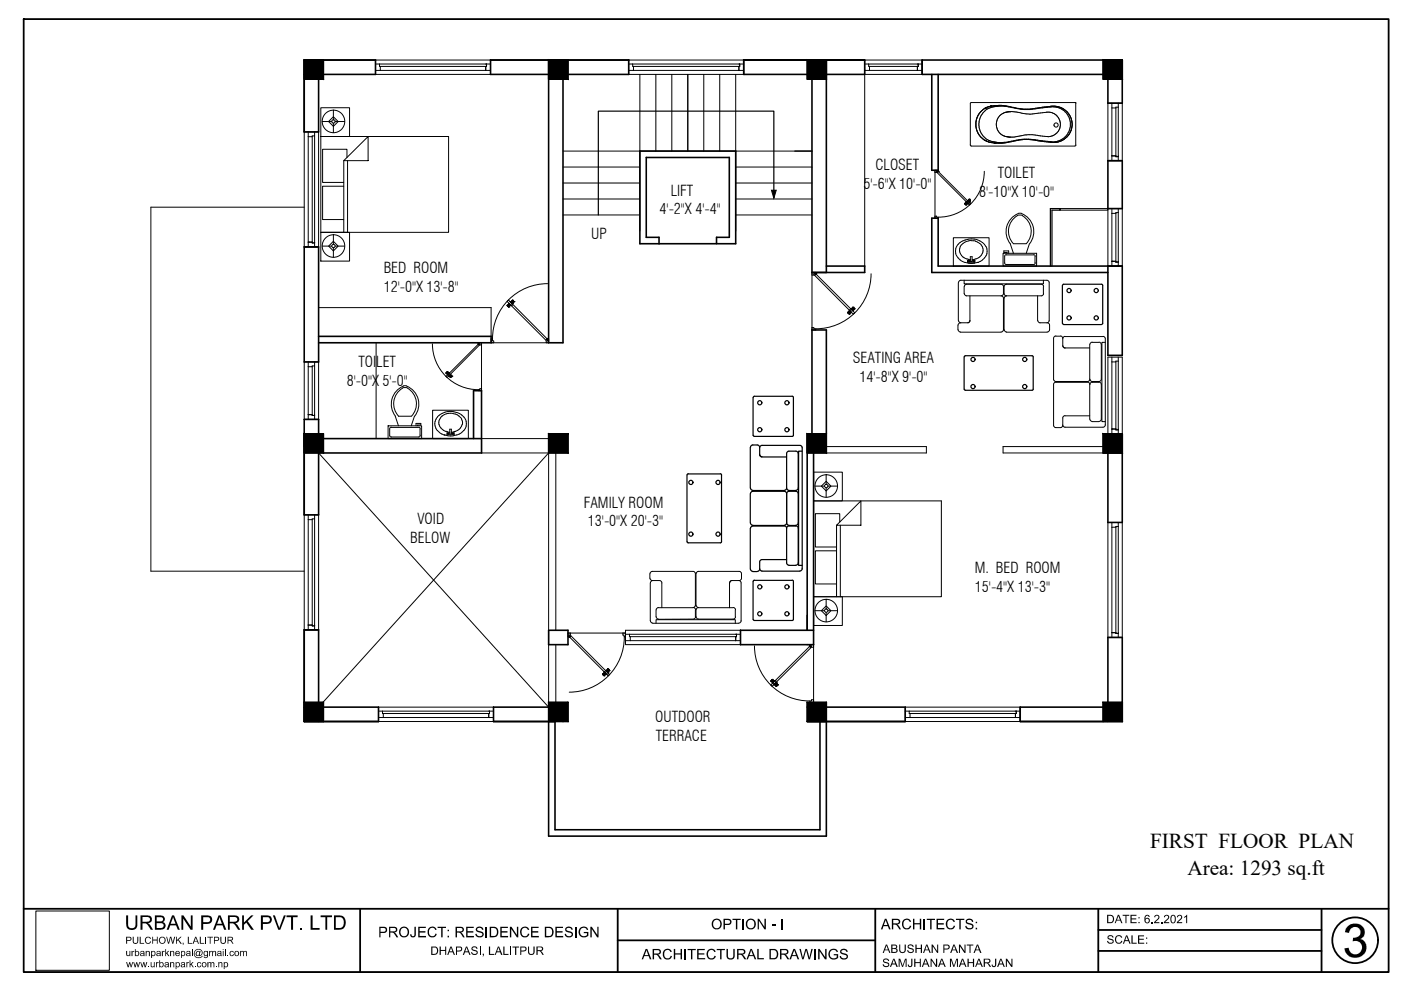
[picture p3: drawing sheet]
<svg xmlns="http://www.w3.org/2000/svg" width="297mm" height="210mm" viewBox="0 0 297 210" stroke-linecap="round" stroke-linejoin="round" font-family="sans-serif">
<defs><g id="words">
<g font-size="4.5">
<text x="243.8" y="179.7">FIRST FLOOR PLAN</text>
<text x="251.7" y="185.6">Area: 1293 sq.ft</text>
</g>
<g font-size="3.2">
<text x="142.2" y="41.5">LIFT</text>
<text x="183.1" y="40">5'-6&quot;X 10'-0&quot;</text>
<text x="185.6" y="36">CLOSET</text>
<text x="207.6" y="41.7">8'-10&quot;X 10'-0&quot;</text>
<text x="211.6" y="37.7">TOILET</text>
<text x="139.9" y="45.5">4'-2&quot;X 4'-4&quot;</text>
<text x="125.3" y="50.7">UP</text>
<text x="81.4" y="57.9">BED ROOM</text>
<text x="81.4" y="61.8">12'-0&quot;X 13'-8&quot;</text>
<text x="76" y="77.8">TOILET</text>
<text x="180.8" y="77">SEATING AREA</text>
<text x="73.5" y="81.8">8'-0&quot;X 5'-0&quot;</text>
<text x="182.2" y="81">14'-8&quot;X 9'-0&quot;</text>
<text x="123.8" y="107.6">FAMILY ROOM</text>
<text x="88.5" y="111.1">VOID</text>
<text x="124.7" y="111.6">13'-0&quot;X 20'-3&quot;</text>
<text x="87" y="115.1">BELOW</text>
<text x="206.7" y="121.5">M. BED ROOM</text>
<text x="206.7" y="125.4">15'-4&quot;X 13'-3&quot;</text>
<text x="138.9" y="153.1">OUTDOOR</text>
<text x="139.1" y="157.1">TERRACE</text>
</g>
</g></defs>
<!-- layer: DOOR WINDOW -->
<g fill="none" stroke="#000" stroke-width=".21">
<path d="M79.6 13.6h24.4M79.6 14.9h24.4M79.6 12.7h24.4v3.1h-24.4zM80.5 13.6v.5h22.7v-.5M80.6 14.1v.8M103 14.1v.8M133.3 13.6h24.4M133.3 14.9h24.4M133.3 12.7h24.4v3.1h-24.4zM134.1 13.6v.5h22.7v-.5M134.3 14.1v.8M156.7 14.9h.1"/>
<path d="M156.7 14.1v.8M183.3 12.7h12.2v3.1h-12.2zM183.3 13.6h12.2M183.3 14.9h12.2M184.2 13.6v.5h10.5v-.5M184.3 14.1v.8M194.5 14.1v.8M64.5 28h3v24.4h-3zM65.3 28v24.4M65.3 29h.9M66.7 28.8h-.5v22.7h.5M66.7 28v24.4"/>
<path d="M234.9 21.9h3v12.2h-3zM235.7 21.9v12.2M235.7 33h.9M235.7 22.9h.9M237.1 22.7h-.5v10.5h.5M237.1 21.9v12.2M65.3 51.3h.1M65.3 51.3h.9M234.9 44.2h3v12.2h-3zM235.7 55.4h.1M235.7 44.2v12.2M235.7 55.4h.9"/>
<path d="M235.7 45.2h.9M237.1 45.1h-.5v10.5h.5M237.1 44.2v12.2M64.5 76.7h3v12.2h-3zM65.3 76.7v12.2M65.3 77.8h.9M66.7 77.6h-.5v10.5h.5M66.7 76.7v12.2M234.9 75.7h3v16.3h-3zM235.7 75.7v16.3M235.7 76.7h.9M237.1 76.6h-.5v14.5h.5"/>
<path d="M237.1 75.7v16.3M65.3 87.9h.1M65.3 87.9h.9M235.7 91h.1M235.7 91h.9M64.5 109.2h3v24.3h-3zM65.3 109.2v24.3M65.3 110.2h.9M66.7 110h-.5v22.7h.5M66.7 109.2v24.3M234.9 110.8h3v24.4h-3zM235.7 110.8v24.4"/>
<path d="M235.7 111.8h.9M237.1 111.6h-.5v22.7h.5M237.1 110.8v24.4M65.3 132.5h.9M132.6 133.6h24.4v3.1h-24.4zM132.6 134.5h24.4M132.6 135.8h24.4M133.5 134.5v.5h22.7v-.5M133.6 135v.8M156 135v.8M235.7 134.1h.9M80.2 149.9h24.4v3.1h-24.4z"/>
<path d="M80.2 150.8h24.4M80.2 152.1h24.4M81.1 150.8v.5h22.7v-.5M81.3 151.3v.8M103.6 152.1h.1M103.6 151.3v.8M191.9 150.8h24.4M191.9 152.1h24.4M191.9 149.9h24.4v3.1h-24.4zM192.8 150.8v.5h22.7v-.5M192.9 151.3v.8M215.3 151.3v.8"/>
</g>
<!-- layer: WALL -->
<g fill="none" stroke="#000" stroke-width=".34">
<path d="M67.5 12.7v15.3h-3M79.6 12.7h-15.1v15.3M79.6 12.7v3.1h-15.1M104 12.7h29.3v3.1h-29.3zM116.3 12.7v60h3.1v-60M157.7 12.7v3.1h25.6v-3.1h-25.6h25.6M172.2 12.7v45.1h11.1v-1.4h-8.1M175.2 12.7v45.1M195.5 12.7h42.4v9.2h-3v-6.1h-39.4zM197.6 15.8v20.3h1.3v-20.3M137 33.4h17.6v16.9h-2.7v1.4h-12.2v-1.4h-2.7zM234.9 34.1h3v10.1h-3z"/>
<path d="M64.5 52.4h3v24.3h-3zM139.7 51.7h-4v-19.7h20.3v19.7h-4.1M234.9 56.4v18.9h3v-18.9h-39v-10.1h-1.3v11.5h37.3M67.5 71.3h36.6v1.4h-36.6M64.5 88.9h3v20.3h-3zM67.5 92h-3h3M68.6 93h33.5M100.4 93v-10.2h1.7v13.2h-33.5M171.1 92v41.6M172.2 92v-22h3v22M172.5 92v44.7h-15.5v-3.1h15.5M233.9 96h4"/>
<path d="M234.9 92v18.8h3v-18.8M116.3 133.6h4.1v3.1h-4.1zM64.5 149.9h15.7v3.1h-15.7v-19.5h3v19.5M116.3 149.9h-11.7v3.1h13.1v22.9h56.1v-22.9M116.3 153v24.3h58.9v-24.3M119.4 149.9v3.1M171.1 149.9h20.8v3.1h-20.8M234.9 148.9v-13.7h3v17.8h-21.6v-3.1h17.6"/>
</g>
<!-- layer: ELEVATION -->
<path d="M233.9 12.7h4v4.1M233.9 15.8h4M234.9 12.7v4.1M168.5 32h3.7M64.5 94.7h4.1M67.5 95.4h1.1M171.1 153h4.1M172.5 149.9h2.7M233.9 149.9h4M234.9 148.9v4.1" fill="none" stroke="#000" stroke-width=".25"/>
<!-- layer: FUR -->
<g fill="none" stroke="#000" stroke-width=".25">
<path d="M222.7 56.4v-12.2h2v.4h-1.7v11.8M204.4 75.7l.1 6.8 .2 .2M204.7 75.4h14.1l.3 .3M204.7 75.4l-.2 .3M219.1 75.7l-.1 7h-14.3M225.2 60.5v8.1M225.3 68.5l.2 .3M225.5 60.3h8.1l.2 .2M225.5 60.3l-.2 .2M233.8 68.5l-.2 .3h-8.1M233.8 60.5v8.1M159.1 94.9v8.6"/>
<path d="M159.1 94.8l.1-.2 .4-.3 1.2 .1 .3 .4M159.7 84.3v8M159.7 92.3l.2 .2M159.9 84h8.1l.2 .3M159.9 84l-.2 .3M161.1 96.5l.4 .3M161.5 94.4h8.1M161.5 96.9h5.3M161.6 94.4l-.5 .3v.2v1.5l.2 .4h.3M167.2 95.7h1.5M167.3 95.7l-.5 .2v.2v7.4M168.2 92.3l-.2 .2h-8.1"/>
<path d="M168.2 84.3v8M168.7 95.7l.5 .2v.3v7.3l-.2 .4-.3 .1M169.6 94.4l.4 .3 .1 .2v25.7l-.3 .4-.2 .1M170.1 95.7h-.8v24.2h.8M145.7 100.7v14.2M145.7 114.9l.2 .2h6.8M145.9 100.5h6.8M145.9 100.4l-.2 .3M152.7 100.4l.3 .3M153 100.7v14.2l-.3 .2M159.1 104.7v6.2M159.1 112v8.7"/>
<path d="M159.1 110.9l.3 .4 .2 .1M159.1 103.5l.3 .4 .2 .1M159.6 111.4h6.7M159.6 104h6.7M161.5 118.6h5.3M161.6 118.6l-.5 .3v.2v1.5l.2 .4 .3 .1M166.3 111.5h-6.7l-.4 .3-.1 .2M166.3 111.5l.4 .2 .1 .3M166.8 110.9l-.3 .4-.2 .1M166.8 103.5l-.3 .4-.2 .1M166.8 110.9l.2 .4 .3 .1M166.8 103.5v.2l.5 .3"/>
<path d="M166.8 112v7.3v.3l.5 .2M166.8 104.7v6.2M167.2 104.2h1.5M167.2 111.4h1.5M167.2 104h1.5M167.2 111.5h1.5M167.2 119.9h1.5M167.3 104.2h-.3l-.2 .5-.3-.5h-.2h-6.7l-.4 .2-.1 .3M167.3 111.5l-.3 .1-.2 .4M168.7 104.2h.3l.2 .5M168.7 111.5l.3 .1 .2 .4v7.4l-.2 .4h-.3M169.2 104.7v6.2l-.2 .4-.3 .1"/>
<path d="M159.1 120.7l.1 .2 .4 .3 1.2-.1 .3-.4M159.7 123.3v8M159.7 131.3l.2 .3M159.9 123h8.1l.2 .3v8.2l-8.3 .1M159.9 123l-.2 .2M161.5 121.1h8.1"/>
<circle cx="206.3" cy="76.2" r=".44"/>
<circle cx="217.3" cy="76.2" r=".44"/>
<circle cx="226.7" cy="67.4" r=".44"/>
<circle cx="226.7" cy="61.6" r=".44"/>
<circle cx="232.4" cy="67.4" r=".44"/>
<circle cx="232.4" cy="61.6" r=".44"/>
<circle cx="161.1" cy="85.4" r=".44"/>
<circle cx="161.1" cy="91.1" r=".44"/>
<circle cx="166.8" cy="85.4" r=".44"/>
<circle cx="166.8" cy="91.1" r=".44"/>
<circle cx="206.3" cy="82" r=".44"/>
<circle cx="217.3" cy="82" r=".44"/>
<circle cx="146.5" cy="102.3" r=".44"/>
<circle cx="146.5" cy="113.2" r=".44"/>
<circle cx="152.2" cy="102.3" r=".44"/>
<circle cx="152.2" cy="113.2" r=".44"/>
<circle cx="161.1" cy="130.1" r=".44"/>
<circle cx="161.1" cy="124.4" r=".44"/>
<circle cx="166.8" cy="130.1" r=".44"/>
<circle cx="166.8" cy="124.4" r=".44"/>
</g>
<!-- layer: RAILING -->
<g fill="none" stroke="#000" stroke-width=".21">
<path d="M135.7 15.8v33.2M139.1 15.8v16.2M142.4 15.8v16.2M145.8 15.8v16.2M149.2 15.8v16.2M152.6 15.8v16.2M156 15.8v33.2M119.4 32h52.8M119.4 35.4h16.3M119.4 38.8h16.3M156 35.4h16.2M156 38.8h16.2"/>
<path d="M64.5 43.9h-32.5v77.2h32.5M119.4 42.2h16.3M119.4 45.6h16.3M156 42.2h16.2M156 45.6h16.2"/>
</g>
<!-- layer: A-FUR -->
<g fill="none" stroke="#000" stroke-width=".21">
<path d="M183.3 15.8v40.6M205.9 21.7h22M205.9 21.7l-.2 .3v8.7l.2 .2M207.1 27.7l.1 .1M207.2 25h-.1M207.5 24.2h.1M208.4 23.9l1.2-.9 1.5-.5h2.1l2.3 .5a23.1 23.1 0 0 0 7.3-.3 3.7 3.7 0 0 1 4.1 3.2v.9a3.9 3.9 0 0 1-4.8 3.2l-.6-.1a20.3 20.3 0 0 0-8.6 .3h-1.5a3.9 3.9 0 0 1-3.5-2.2 3.9 3.9 0 0 1 .5-4.1zM208.8 23h.1M208.8 29.7h.1M208.8 23l-.7 .5-.7 .9-.5 1.5 .1 1.2 .3 1 .5 .8 1 .8M208.9 29.8h.1M208.9 29.8l.2 .1"/>
<path d="M208.9 29.7v.1M209 22.9h.1M209 29.9l.5 .1M209.2 30h.1M209.3 22.7l-.5 .3M209.5 30h.1M209.5 22.7h.1M209.5 22.7l-.3 .1M209.5 22.7l1.3-.3 1.6-.1 4.2 .8h1.7l3.9-.5 1.8-.1 1.6 .7 1 1M209.5 30l.5 .2M209.6 30.1h.1M210 22.5h.1"/>
<path d="M210 30.2h.1M210 30.2l.8 .1M210.1 22.5h.1M210.1 30.2h.1M210.8 30.3h.1M211.9 24.6l.3-.3a5.7 5.7 0 0 1 4.9-.2l1.5 .1 3.3-.4a2.69 2.69 0 0 1 2.6 1.3l.2 .5 .1 1.1-.4 1.2a2.75 2.75 0 0 1-1.9 1h-1.1a10.7 10.7 0 0 0-4.6-.2l-1.8 .4-2.1-.2a2.48 2.48 0 0 1-1.6-1.9v-1.1l.2-.7zM213.9 29v.1M221.9 28.9h.1M222.7 22.5h.1M222.8 30.2h.1M223 22.5h-.1M223.5 26.5a.44 .44 0 0 1 .5-.4 .44 .44 0 0 1 .3 .7 .44 .44 0 0 1-.8 0v-.3"/>
<path d="M223.8 22.5h.1M224.3 30.1h.1M224.7 22.7v.1M226.6 24.2l.5 .8 .2 .8v.9l-.2 .8-.7 1.4-1.5 1-.8 .3h-1.1l-4.3-.6h-1.8l-4 .7h-2.1M226.6 24.2h.1M227.1 25.2h.1M227.9 21.7h.1M227.9 21.7l.2 .2M228.1 22v8.8M228.1 30.7l-.2 .2-22 .1M202.1 50.4h7.6v6h-7.6zM202.8 52.3l-.2 1 .2 .9"/>
<path d="M202.8 54.2l.8 .9M203.2 59.9v8.1M203.5 52.7v.7l.4 .7M203.6 55.1l1 .6M203.6 52.3l-.1 .4M203.8 51.9l-.2 .4M203.8 54.1l.3 .3M204.1 51.1l-.8 .6-.5 .6M204.1 54.5l.3 .1M204.4 59.4v.8h16.8v-.8M204.4 54.7l.6 .2M204.6 55.6l.7 .2"/>
<path d="M204.6 50.9l-.5 .2M204.9 51.2l-1 .7M205 54.9l.3 .1M205.2 50.7l1.9 .1M205.2 50.8l-.6 .1M205.3 55.8h1.3M205.3 55l.5 .1M205.4 51.1l-.5 .1M205.7 54.4h.4v1h-.4zM205.7 55.2h-.6v.4h1.6v-.4h-.6M205.9 51h-.5M205.9 51l1 .1"/>
<path d="M206.6 55l-.5 .1M206.8 51.2l.5 .1M206.9 54.9l-.3 .1M207.2 50.8l1.1 .6M207.2 55.7h.1M207.3 55.6l-.7 .2M207.3 51.3l.7 .6 .4 .8M207.7 54.5l-.8 .4M207.8 55.4l-.5 .3M208 54.1l-.3 .3M208.3 51.4l.7 .9M208.3 55.1l-.5 .3"/>
<path d="M208.4 53.4l-.4 .7M208.4 52.7v.7M209.1 54.2l-.8 .9M209.1 52.3l.2 .5M209.2 52.8v.9M209.3 53.7l-.2 .5M212.7 53.7h7.1v2.7h-7.1zM213 55.7l.1 .3 .3 .1h5.7l.3-.1 .1-.3M213.3 54h5.8M213.4 54l-.4 .2v1.5M213.5 53.7v-.2h-.7v-.3h1.1v.5M214.9 53.7l-.7-2a4 4 0 0 1 2.2-6.5 4.1 4.1 0 0 1 1.9 6.5l-.7 2"/>
<path d="M215.7 45.7a3.8 3.8 0 0 0-.8 6h2.7a3.8 3.8 0 0 0-.8-6M215.7 45.7l.5-.1 .6 .1M219.1 54l.3 .1 .1 .3M219.4 54.4v1.3M221.9 59.4h-18.2l-.4 .3-.1 .2M222 59.4l.4 .3v.2M222.4 59.9v8.1l-.2 .4h-.2M67.5 65.2h36.6v6.1M79.7 72.7v20.3M203.1 68.9v1M203.1 69.9l.1 .2 .4 .3M203.6 70.4h8.6"/>
<path d="M203.6 68.4l-.4 .3-.1 .2M204.4 60.8v1.5M204.5 62.2l.2 .5h.2h7.3M205.6 68l-.3 .4M205.6 62.7v5.5l-.5 .2h-1.4l-.4-.2-.1-.2M212.2 60.3h-7.3l-.4 .2v.3M212.3 60.3l.4 .2 .1 .3M212.8 60.8v1.5M212.8 62.2l-.3 .5h-.2l.4 .3 .1 .2v6.7l-.3 .4-.2 .1M212.9 60.8v1.5M212.9 63.2v6.7M212.9 69.9l.3 .4 .2 .1"/>
<path d="M213.4 70.4h8.6M213.4 62.7l-.4 .3-.1 .2M220 62.7v5.3M220 68l.3 .4h.2h1.4M221.2 60.8v1.5M221.3 62.2l-.3 .5h-.2h-7.5l-.4-.2v-.3M221.3 60.8l-.3-.5h-.2h-7.4l-.5 .2v.3M222 68.4l.3 .1 .2 .4M222.5 68.9v1.2l-.5 .3M223.8 71.3h1M223.9 71.2l-.5 .3v.2v8.9l.4 .3h6.8l.2-.1 .3-.4 .2 .4 .3 .1M224.8 71.2l.5 .3v.2"/>
<path d="M225.4 73.4l.4 .4M225.8 71.4h8M225.8 73.8h5.2M225.8 71.3l-.4 .3-.1 .2v1.5l.3 .4 .2 .1M231 73.1v7.3M231.5 72.6l1.5-.1 .4 .3 .1 7.6-.2 .4-.3 .1h-1.5M231.6 72.5l-.5 .3v.2M233.9 71.3l.4 .3v.2v18.5l-.5 .3h-8l-.4-.3-.1-1.7 .3-.4h5.4M234.3 72.6h-.7v16.8h.7M82.3 90.3h7.1v2.7h-7.1zM82.6 92.3l.1 .3 .3 .1M83 90.6h5.7"/>
<path d="M83 90.6l-.4 .2v1.5M83.8 88.3l.7 2M84.5 88.3h2.7M85.3 82.3l.6-.1 .5 .1M85.3 82.3a3.8 3.8 0 0 0-.8 5.9M85.5 81.8a1.74 1.74 0 0 1 1.8 .7 4.1 4.1 0 0 1 .6 5.8l-.7 2M85.5 81.9a4.1 4.1 0 0 0-1.6 6.4M86.4 82.3a3.8 3.8 0 0 1 .8 5.9M88.2 90.3v-.5h1v.3h-.7v.2M88.7 90.6l.3 .1 .1 .2M89.1 91v1.3M89.1 92.3l-.1 .3-.3 .1h-5.7"/>
<path d="M91.7 87h7.6v6h-7.6zM92.4 90.8l.8 .9M92.7 88.4l-.5 1.1v.7l.2 .6M93.1 89.3l.1 1M93.1 91.7l1.1 .5M93.2 88l-.5 .4M93.2 90.3l.6 .7M93.8 91l.7 .5M94.2 92.2h.1M94.2 87.9l-.8 .6-.3 .7M94.2 92.2l.7 .1M94.6 91.4l.3 .1"/>
<path d="M94.6 87.7l-.4 .2M94.9 92.4h1.3M94.9 91.6h.5M95.1 87.6l.9 .1M95.1 87.6l-.4 .1M95.4 91h.3v1h-.3zM95.4 91.8h-.6v.4h1.5v-.4h-.6M95.5 87.2l-1.2 .2-1.1 .6M95.5 87.2l.7 .1M96.1 87.7l.4 .1M96.2 91.6h-.5M96.2 87.3l.7 .2"/>
<path d="M96.5 91.4l-.3 .1M96.5 87.8l.4 .1M96.9 92.2l-.7 .1M96.9 87.5l1 .5M96.9 88l1 .9M97.3 91l-.8 .5M97.4 92l-.5 .2M97.6 90.7l-.3 .3M97.8 88.9l.2 .3M97.8 90.3l-.2 .4M97.9 88l.4 .4M97.9 91.7l-.5 .3"/>
<path d="M98 89.3l.1 .5-.3 .5M98.3 88.4l.4 .5M98.7 90.8l-.8 .9M98.7 88.9l.2 .5M98.8 89.4v.9M98.9 90.3l-.2 .5M102.1 93h14.2v3h-14.2zM116.3 96v52.9M117.8 96v37.6M175.2 94.7h21.2v1.3h-21.2M223.4 90.2l.2 .4 1.2 .1M223.8 81.1h6.8"/>
<path d="M223.9 81l-.5 .3v.2v8.7M225.3 90.2l-.2 .4-.3 .1M230.6 81l.4 .3 .1 .2 .2-.4 .3-.1M231 81.5v7.4M231.1 88.9l.2 .4 .3 .1M231.5 81.1h1.5M231.5 89.4h1.5M233 81l.4 .3 .1 .2v7.4l-.2 .4-.3 .1M233.9 94.7h-21.2v1.3h21.2M117.8 136.7v12.2M137.8 121.7v.9M137.8 122.6l.3 .4 .2 .1"/>
<path d="M137.8 121.6l.1-.2 .4-.3 8.9 .1 .2 .4v6.7l-.2 .4-.3 .1M137.9 123.6v8M137.9 131.6l.2 .4 .3 .1M138.4 132.2h18.2M139.1 132.2v-.8h16.8v.8M139.1 129.3v1.5M139.1 130.8l.3 .4 .2 .1M139.6 128.8h7.4M139.6 128.8l-.4 .2-.1 .3M140.3 123.6v5.2M140.3 123.6l-.2-.4-.3-.1h-1.4l-.4 .2-.1 .3M147 128.8l.4 .2 .1 .3"/>
<path d="M147.4 129.3v1.5M147.5 130.8l-.3 .4-.2 .1h-7.4M147.6 121.7v6.6M147.6 129.3v1.5M147.6 128.3l.1 .3 .4 .2-.4 .2-.1 .3M147.6 130.8l.2 .4 .3 .1M148.1 128.8h7.3M148.1 131.3h7.3M148.1 121.1h8.6M148.1 121.1l-.4 .3-.1 .2M154.7 123.6v5.2M155.1 123.1l-.3 .2-.1 .3 .1-.3 .4-.2h1.4l.3 .1 .2 .4"/>
<path d="M155.5 128.8l.4 .2v.3M155.9 129.3v1.5M155.9 130.8l-.2 .4-.2 .1M156.7 121.1l.4 .3 .1 .3-.1 1.2-.4 .2M157.1 131.6l-.2 .4-.3 .1M157.1 123.6v8"/>
<circle cx="205.5" cy="55.4" r=".15"/>
<circle cx="206.4" cy="55.4" r=".15"/>
<circle cx="95" cy="92" r=".15"/>
<circle cx="96" cy="92" r=".15"/>
</g>
<!-- layer: pillar -->
<g fill="#000" stroke="#000" stroke-width=".21">
<path d="M64.5 12.7l4.1 4.1v-4.1zM64.5 12.7l4.1 4.1h-4.1z"/>
<path d="M116.3 12.7l4.1 4.1v-4.1zM116.3 12.7l4.1 4.1h-4.1z"/>
<path d="M171.1 12.7l4.1 4.1v-4.1zM171.1 12.7l4.1 4.1h-4.1z"/>
<path d="M233.9 12.7l4 4.1v-4.1zM233.9 12.7l4 4.1h-4z"/>
<path d="M64.5 92l4.1 4v-4zM64.5 92l4.1 4h-4.1z"/>
<path d="M116.3 92l4.1 4v-4zM116.3 92l4.1 4h-4.1z"/>
<path d="M171.1 92l4.1 4v-4zM171.1 92l4.1 4h-4.1z"/>
<path d="M233.9 92l4 4v-4zM233.9 92l4 4h-4z"/>
<path d="M64.5 148.9l4.1 4.1v-4.1zM64.5 148.9l4.1 4.1h-4.1z"/>
<path d="M116.3 148.9l4.1 4.1v-4.1zM116.3 148.9l4.1 4.1h-4.1z"/>
<path d="M171.1 148.9l4.1 4.1v-4.1zM171.1 148.9l4.1 4.1h-4.1z"/>
<path d="M233.9 148.9l4 4.1v-4.1zM233.9 148.9l4 4.1h-4z"/>
</g>
<path d="M64.5 12.7h4.1v4.1h-4.1zM116.3 12.7h4.1v4.1h-4.1zM171.1 12.7h4.1v4.1h-4.1zM233.9 12.7h4v4.1h-4zM64.5 92h4.1v4h-4.1zM116.3 92h4.1v4h-4.1zM171.1 92h4.1v4h-4.1zM233.9 92h4v4h-4zM64.5 148.9h4.1v4.1h-4.1zM116.3 148.9h4.1v4.1h-4.1zM171.1 148.9h4.1v4.1h-4.1zM233.9 148.9h4v4.1h-4z" fill="none" stroke="#000" stroke-width=".34"/>
<!-- layer: DIMENSION -->
<path d="M163.6 40.3h1l-.5 1.7z" fill="#000" stroke="#000" stroke-width=".21"/>
<path d="M164.1 40.3v1.7M67.5 96l48.8 53.9M116.3 96l-48.8 53.9M7.6 193.2h15.6v12.5h-15.6zM5 206.1h289.4" fill="none" stroke="#000" stroke-width=".21"/>
<!-- layer: 0 -->
<path d="M164.1 41.9v-18.3h-37.2v22" fill="none" stroke="#000" stroke-width=".25"/>
<!-- layer: DOOR - ELE- KHA -->
<g fill="none" stroke="#000" stroke-width=".21">
<path d="M198.7 36.4l.2-.1v-.2h-.7v10.2h.7v-.3h-.3v-.2h-.4M198.7 36.6l.3-.2zM198.9 36.4l-.7 .2M199 36.4l6.8 6.8-.2 .3-6.9-6.9M199 36.4h.1M208.7 36.3a9.7 9.7 0 0 1-9.8 9.7M172.7 58.1l.3-.1v-.2h-.8v12.2h.8v-.3h-.5v-.2h-.3M173 58.1l8.2 8.2-.3 .3-8.2-8.3M173 58.1l-.2 .2 .2-.2h-.5v.2h-.3M173 58.1h.1M184.7 58a11.7 11.7 0 0 1-11.7 11.7M204.5 43.2l.3-.2-.3 .2"/>
<path d="M204.5 43.2l.2 .1-.2-.1M204.5 43.2h.1M204.6 43.3h.1M204.8 43l-.3 .1M204.8 43.4l-.1-.1 .1 .2M204.8 42.7l.1 .2M204.8 43h.1M204.8 43l.2 .2M204.8 43.4h.1M204.8 42.7h.1M204.8 42.8l.1 .1M204.8 43l-.2 .2"/>
<path d="M204.9 42.9h.1M204.9 43l-.3 .3M204.9 43l.1 .1M204.9 42.8v.2M204.9 43h.1M205 42.9v.1M205 43.2h.1M205 43.1l-.3 .3-.1-.1M205 43v.1M205 43h.1M205 42.5h.1M205 43.1h.1"/>
<path d="M205 43.1l-.2 .3M205 43l.2 .2M205 43.2l-.2 .3M205.1 43.1l.1 .1M205.1 43.1h.1M205.1 42.5l.1 .1M205.1 42.6h.2M205.2 42.6h.1M205.2 42.6l.1 .1M205.3 42.6h.1M205.3 42.5l.1 .1-.1-.1M205.3 43.2h.1"/>
<path d="M205.3 42.6l.1 .1M205.3 42.5h.1M205.3 42.5v.1M205.3 42.7h.1M205.3 42.6l.3-.3 .1 .1-.3 .3M205.3 42.7v.1M205.4 42.7h.1M205.4 42.7l.1 .2M205.4 42.8h.1M205.4 42.8l.1 .1M205.5 42.2l.1 .2-.1-.2M205.5 42.7h.1"/>
<path d="M205.5 43h.1M205.5 42.2l-.2 .3 .2-.3M205.5 42.2l-.2 .2M205.5 42.2h.1M205.5 42.3l-.2 .2M205.6 42.4l.2 .1zM205.7 42.4l-.2 .3M205.8 42.5l-.2 .2M205.8 42.5l-.3 .2M91.7 72.9a9.7 9.7 0 0 0 9.7 9.7M94.6 79.1l.2 .2M94.6 79.1h.1"/>
<path d="M94.6 79l.3 .3-.3-.2M94.7 78.9l-.1 .1 .4 .3M94.8 78.9l.2 .2M94.8 78.8h.1M94.8 78.8l-.2 .3M94.8 79.3h.1M94.9 79.3h.1M94.9 78.8l.2 .3-.2-.3M94.9 78.8l-.3 .3M94.9 79.4h.1M94.9 79.2v.1M94.9 78.8l.2 .2"/>
<path d="M95 79.3v.1M95 79.3l-.1 .1M95 79.1h.1M95 79.3h.1M95.1 79.2h.1M95.1 79.1h.1M95.1 79.2l-.2 .1M95.1 79.1l-.2 .4v-.1M95.1 79.7h.1M95.1 79.8h.1M95.1 79.1l-.3 .2M95.2 79.1h.1"/>
<path d="M95.2 79.1l-.1 .1M95.2 79.7l-.1 .1M95.2 79.7h.1M95.2 79.6v.1M95.3 79.7h.1M95.3 79.8l.2 .2M95.3 79.7l.3 .3M95.3 79.6h.1M95.3 79.7h-.2M95.3 79.1h-.1M95.3 79.8h.1M95.3 79.5l.1 .1"/>
<path d="M95.3 79.7v.1M95.4 79.7h.1M95.4 79.7l.2 .3 .1-.1M95.4 79.6v.1M95.4 79.5h.1M95.4 79.5l.1 .1M95.4 79.6l.3 .3M95.4 79.4v.1M95.4 79.5l-.1 .2M95.5 79.6h-.1M95.5 79.6h.1M95.5 79.4l-.1 .1"/>
<path d="M95.5 79.6l.2 .2M95.5 79.5l-.1 .2 .1-.1M95.5 79.3l-.1 .2M95.6 79.5h.1M95.6 79.5l.2 .2M95.7 79.9h.1M95.8 79.7l-.3-.2 .3 .2M95.8 79.7l-.1 .2 .1-.1M95.8 79.8h.1M95.8 79.7h.1M101.4 72.9h.1M101.4 73l.2 .1z"/>
<path d="M101.4 73l-6.8 6.8 .2 .2 6.8-6.9M101.4 72.9l.7 .2M101.7 72.9h-.3v-.2h.7v10.1h-.7v-.2h.4v-.2h.3M107.5 64.7l.3-.2-.3 .3M107.5 64.8l.4 .3M107.6 64.8l.1 .2M107.6 64.8h.1M107.7 65h.1M107.8 64.5h.1M107.8 65.1h.1M107.9 65.1l.2-.3-.2 .3M107.9 64.2h.1"/>
<path d="M107.9 64.5h.1M107.9 64.5l-.4 .3M107.9 64.5l.1 .2M107.9 64.6h.1M107.9 65.1h.1M107.9 64.5l-.3 .3M107.9 64.5l.2 .3M107.9 64.6l-.3 .3 .1 .1M107.9 64.5l.2 .2M108 64.5l-.1-.2 .1 .2M108 64.5h.1M108 64.5h-.1"/>
<path d="M108 64.5l-.1 .1M108 64.6l.1 .1M108.1 64.7h.1M108.1 64.8h.1M108.1 64.5h.1M108.1 64.8l-.3 .3M108.1 64h.1M108.1 64.5l-.4 .5M108.1 64.8l-.2 .3M108.1 64l.2 .1M108.1 64.7l.2 .1M108.2 64.7h.1"/>
<path d="M108.2 64l.2 .1M108.2 64.6l.1 .1M108.2 64.7l.2 .1M108.3 64l.1 .1M108.3 64h.1M108.3 64.1l.1 .1M108.4 64.1h.1M108.4 64.8h.1M108.4 63.9h.1M108.4 64.1l.2 .1M108.4 64l.3 .2 .3-.2M108.4 64h.1"/>
<path d="M108.5 64.2v.1M108.5 64.3l.2 .2M108.5 64.2l.1 .2M108.6 64.2h.1M108.6 64.3h.1M108.6 64.3l.1 .2M108.6 63.7l-.2 .2M108.7 64.2h.1M108.7 64.5h.1M108.7 63.7h.1M108.7 63.7l-.3 .3M108.7 63.7l.1 .1-.1-.2-.3 .4"/>
<path d="M108.9 63.9l-.3 .3M108.9 63.8l-.1-.1-.4 .4M109 63.9l-.3 .3 .3-.2M109 64h.1M109 64l-.2-.2 .2 .2M109 64l-.3 .2M116 71.8l-8.2-8.2-.3 .3 8.3 8.2M116 71.8l-.2 .2 .2-.1M116.1 71.9v.4h-.3v.4M116.1 71.8h.1M116.1 60.1a11.7 11.7 0 0 0-11.7 11.8M116.1 71.9v.3"/>
<path d="M116.1 71.9h.2v.8h-12.2v-.8h.3v.4h.3v.4M179.7 66.3l.3 .3 .3-.3-.2 .3zM179.7 66.3h.1M179.8 66.4h.1M180 66l-.3 .2M180 65.7h.1M180 66h.1M180 66l-.3 .3M180 66l.3 .3M180 65.8l.2 .1M180.1 66.6h.1M180.1 65.7h.1"/>
<path d="M180.1 66h.1M180.1 65.8l.1 .1M180.1 66.1l-.3 .2M180.1 66.1h.1M180.1 65.9h.1M180.1 66.1l-.3 .3M180.1 66l.2 .2M180.2 65.9h.1M180.2 66h.1M180.2 66h-.1M180.2 65.9v.1M180.2 66v.1"/>
<path d="M180.2 65.9l.1 .1M180.2 66.1h.1M180.2 66.1l.1 .1M180.3 66.3h.1M180.3 66.2h.1M180.3 66.2l-.3 .3M180.3 66.1l-.1 .1M180.3 66.1h.1M180.3 65.5h.1M180.3 65.4h.1M180.3 66.2l-.4 .3-.1-.1M180.3 66.3l-.2 .3"/>
<path d="M180.4 65.4l.1 .2M180.4 66.1l.1 .2-.1-.1M180.4 66.2h.1M180.4 65.5l.2 .1M180.5 65.6h.1M180.5 65.5h.1M180.6 65.6h.1M180.6 66.3h.1M180.6 65.6l.2 .1M180.6 65.4l.3 .3M180.6 65.7h.1M180.6 65.4h.1"/>
<path d="M180.7 65.5h.1M180.7 65.6l.1 .1M180.7 65.6h-.1M180.7 65.7l.2 .2-.2-.1M180.7 65.6h.1M180.7 65.7h.1M180.7 65.6v.2M180.8 65.8h.1M180.8 65.7h.1M180.8 65.1l-.2 .3M180.9 65.1h.1M180.9 66h.1"/>
<path d="M180.9 65.1l-.3 .3M180.9 65.7h.1M180.9 65.2l-.2 .3M181 65.2l-.3 .3M181 65.2l.1 .1-.4 .4M181.1 65.4l-.3 .3M181.2 65.4l-.3-.3 .3 .4-.3 .2M181.2 65.5h.1M181.2 65.5l-.3 .2M95.5 80l.2-.1zM120.7 134.7l-.1 .4M120.7 135.1h.1"/>
<path d="M120.9 134.9l.1-.1 8.2 8.2-.3 .3-8.1-8.2 .2-.2-.3 .2M120.9 134.2v.4h-.2v.5M132.1 134.2v.4h.2v.4h.3v-.8h-12.2v.8h.2M132.4 135a11.7 11.7 0 0 1-11.7 11.8M160 136.9a11.7 11.7 0 0 0 11.7 11.7M171.6 137h.1M171.6 137l.3 .3zM171.6 137.1l-8.2 8.1 .3 .3 8.2-8.2v-.1M171.6 137h.5v.2h.4M171.6 136.9l.4 .1M171.7 136.9v-.2h.8v12.2h-.8v-.3h.4v-.2h.4M127.7 143h.1"/>
<path d="M127.7 142.9l.2 .2-.2-.1M127.8 143.1l.2 .1M128 142.7l-.3 .2M128 142.7h.1M128 142.4h.1M128 142.7l.2 .1-.1-.1M128 143.3l-.1-.2 .2 .2M128 142.7l-.3 .2 .4-.2M128 142.4l.2 .2M128.1 142.4h.1M128.1 143.3h.1M128.1 142.7l-.3 .3"/>
<path d="M128.1 142.7h.1M128.1 142.6h.1M128.1 142.7l.2 .2M128.2 142.6h.1M128.2 142.7l-.3 .4M128.2 142.6v.1M128.3 142.6v.1M128.3 142.9h.1M128.3 142.9l-.3 .3M128.3 142.7h.1M128.3 142.9l-.1-.1 .1 .2M128.3 143h.1"/>
<path d="M128.3 142.1h.1M128.3 143l-.2 .3M128.3 142.9l-.2 .4M128.4 142.9h.1M128.4 142.1h.1M128.4 142.8l.2 .1M128.4 142.1l.2 .1M128.4 142.9l.2 .1M128.4 142.8l.1 .1M128.4 142.1l.2 .2M128.5 142.2l.1 .1M128.6 142.2h.1"/>
<path d="M128.6 142.3h.1M128.6 142.9h.1M128.6 142.1l.2 .2-.2-.1M128.6 142.1h.1M128.6 142.9v.1M128.6 142.4h.1M128.7 142.2h.1M128.7 142.2l.1 .2M128.7 142.4v.1M128.7 142.4l.1 .2M128.8 142.4h.1M128.8 142.3l-.1 .1"/>
<path d="M128.8 142.4l.1 .2M128.8 142.5l.1 .1M128.8 142.5h.1M128.8 141.8h.1M128.8 141.8l-.2 .3M128.8 142.4v-.1l.1 .1M128.9 142.6h.1M128.9 142.7h.1M128.9 141.8l.2 .2-.2-.2M128.9 141.8l-.3 .3M128.9 142.4h.1M128.9 141.8l-.2 .4"/>
<path d="M129 141.9h.1M129 141.9l.1 .1-.3 .3M129 141.9l-.3 .4M129.2 142.1l-.1-.1 .1 .1-.3 .3M129.2 142.2h.1M129.2 142.1l-.4 .3M163.4 144.4h.1M163.4 144.3l.2-.1-.2 .2M163.4 144.4l.3 .2M163.4 144.4l.4 .2M163.5 144.3l.3 .3M163.6 144.3l.3 .3"/>
<path d="M163.6 144.1l-.1 .2M163.6 144.2l.3 .3M163.7 144h.1M163.7 144l-.1 .2 .2-.2M163.7 144.6h.1M163.7 144.9h.1M163.7 144.1l.3 .3M163.8 144.6h.1M163.8 144.9h.1M163.8 144.7h.1M163.8 144.6l.1-.1-.2 .1M163.8 144l.2 .3"/>
<path d="M163.9 144.7h.1M163.9 144.7l-.2 .2M163.9 144.7l-.1 .2M163.9 144.6v.2M163.9 144.5h.1M163.9 144.6v.1M164 144.4h.1M164 144.4v.1M164 144.3h.1M164 144.3l-.1 .2 .1-.1M164 144.3l-.2-.3 .2 .4M164 144.5l-.2 .1"/>
<path d="M164 144.6h.1M164.1 144.5h.1M164.1 144.4h.1M164.1 145.2h.1M164.2 144.5h-.2M164.2 145.1l-.1 .1M164.3 144.4h.1M164.3 145.1h.1M164.3 144.3l-.2 .2M164.3 145.1l-.2 .1M164.3 145.2l.2 .3-.2-.3M164.3 144.3h.1"/>
<path d="M164.3 145.2h.1M164.3 145.2l.3 .3 .1-.1-.1 .1M164.3 145l-.1 .1M164.4 145.1h.1M164.4 145v.1M164.4 145.1l-.1 .1M164.4 144.9l-.1 .1M164.4 145.1l.2 .3M164.4 145.1l.3 .3 .1-.1M164.4 145l.4 .3M164.5 145h.1M164.5 144.9h.1"/>
<path d="M164.5 144.9v.1M164.5 144.8l-.1 .1M164.5 144.9l-.2 .2M164.5 145.5h.1M164.5 145l.3 .2M164.6 144.6h.1M164.6 144.7h.1M164.6 144.7l-.1 .2M164.6 144.9l.3 .3M164.6 144.9l-.3 .3M164.6 144.9h.1M164.6 144.9l.3 .2"/>
<path d="M164.7 145.4l.2-.2zM164.8 145.3h.1M164.9 145.1h.1"/>
<circle cx="199" cy="36.3" r=".06"/>
<circle cx="173" cy="58" r=".06"/>
<circle cx="101.4" cy="72.9" r=".06"/>
<circle cx="116.1" cy="71.8" r=".06"/>
<circle cx="120.7" cy="135.1" r=".06"/>
<circle cx="171.6" cy="137" r=".06"/>
</g>
<!-- layer: furniture -->
<g fill="none" stroke="#000" stroke-width=".21">
<path d="M68 28.9h27.1v20.4h-27.1zM68 22.8h6.1v6.1h-6.1zM68.3 25.8h2M70.7 24.8l1 1-1 1-1-1zM70.7 23.4v2M70.7 26.1v2M71 25.8h2.1M72.9 39.5h-4.5v7.1h4.5M72.9 34.1l5.1-5.2v5.2zM72.9 34.1v15.2M73.6 33.4v-1.7h-5.2v7h4.5M73.7 34.1v15.2"/>
<path d="M68 49.3h6.1v6.1h-6.1zM68.3 52.2h2M69.7 52.2l1-1 1 1-1 1zM70.7 49.8v2M70.7 52.5v2.1M71 52.2h2.1M172.5 106.2h27.1v20.3h-27.1zM172.5 100.1h6.1v6.1h-6.1zM172.8 103.1h2M174.1 103.1l1.1-1 1 1-1 1zM175.2 100.7v2M175.2 103.4v2"/>
<path d="M175.5 103.1h2M177.4 116.8h-4.5v7h4.5M177.4 111.4v15.1M178 110.7v-1.8h-5.1v7.1h4.5M178.2 111.4v15.1M182.5 106.2v5.2h-5.1zM172.5 126.5h6.1v6.1h-6.1zM172.8 129.5h2M174.1 129.5l1.1-1 1 1-1 1zM175.2 127.1v2M175.2 129.8v2.1M175.5 129.5h2"/>
<circle cx="70.7" cy="25.7" r="2.39"/>
<circle cx="70.7" cy="25.7" r=".36"/>
<circle cx="70.7" cy="52.2" r="2.39"/>
<circle cx="70.7" cy="52.2" r=".36"/>
<circle cx="175.2" cy="103" r="2.39"/>
<circle cx="175.2" cy="103" r=".36"/>
<circle cx="175.2" cy="129.5" r="2.39"/>
<circle cx="175.2" cy="129.5" r=".36"/>
</g>
<!-- layer: win_in -->
<path d="M224.7 44.2h10.2v.4h-10.2z" fill="none" stroke="#000" stroke-width=".21"/>
<!-- layer: DIMENSION -->
<g fill="#000">
<path d="M26.7 194.1h.5v2.1v.3l.5 .3h.6l.4-.4v-2.3h.4v2.3l-.5 .6-1.1 .1-.6-.5zM28.1 198.6h.2v1.2l.2 .1 .6-.1v-1.2h.2v.9l-.1 .5-.6 .1-.4-.2zM30.9 198.8l.2-.2h.6l.2 .2 .1 .2-.2 .1-.1-.3-.3-.1-.5 .4 .1 .7 .5 .2 .3-.4h.2l-.2 .4-.5 .1-.4-.2-.2-.4zM35.2 198.6h.2l.3 1.3 .4-1.3h.2l.3 1.3 .3-1.3h.3l-.5 1.5h-.2l-.3-1.3-.4 1.3h-.2zM38.5 194.1h.4l1.6 2.4v-2.4h.3v3h-.4l-1.6-2.3v2.3h-.3zM44 198.6h1.2v.2h-.6v1.3h-.1v-1.3h-.5zM46.7 198.6h.2v1.1l.3 .2a.37 .37 0 0 0 .4 0 .37 .37 0 0 0 .1-.4v-.9h.2l-.1 1.4-.4 .1-.5-.1-.2-.4zM51.3 194.1h.4v1.5l1.5-1.5h.5l-1.2 1.2 1.3 1.8h-.5l-1.1-1.5-.5 .5v1h-.4zM57.9 194.1h.4l.9 2.7 1-2.7h.4l-1.2 3h-.4zM60.7 194.1h2.4v.4h-1v2.6h-.4v-2.6h-1zM63.6 196.7h.4v.4h-.4zM65.9 194.1h.4v2.7h1.5v.3h-1.9z"/>
<path d="M68 194.1h2.4v.4h-1v2.6h-.4v-2.6h-1zM87.9 196.5h.3l-.1 1.9-.3 .3h-.5l-.3-.2-.1-.4h.3v.1a.34 .34 0 0 0 .5 .3 .34 .34 0 0 0 .2-.5zM88.7 196.5h1.6v.3h-1.3v.6h1.2v.3h-1.2v.7h1.3v.3h-1.6zM91 196.7l.8-.2 .7 .4 .1 .2-.3 .1-.3-.4-.5-.1-.3 .2-.2 .4v.8l.4 .4h.5l.4-.6 .3 .1-.4 .7h-.9l-.5-.3-.1-1.1zM92.8 196.5h1.8v.3h-.8v1.9h-.3v-1.9h-.7zM98.8 196.5h1.6v.3h-1.3v.6h1.3v.3h-1.3v.7h1.4v.3h-1.7zM101 196.8l.3-.3h.7l.3 .2 .2 .4h-.3l-.3-.3h-.5a.34 .34 0 0 0-.2 .4 .34 .34 0 0 0 .4 .2l.9 .4 .1 .4-.2 .3-.4 .2h-.6l-.5-.3-.1-.4h.3v.2l.4 .3h.5l.2-.2a.52 .52 0 0 0-.2-.5 .52 .52 0 0 0-.5-.1l-.5-.3zM106.1 196.5h1.6v.3h-1.3v.6h1.2v.3h-1.2v.7h1.3v.3h-1.6zM108.1 196.5h.3l1.2 1.7v-1.7h.3v2.2h-.3l-1.2-1.7v1.7h-.3zM110.5 196.8l.7-.3 .8 .2 .2 .4-.3 .1-.2-.4-.5-.1-.5 .3-.1 .5v.6l.5 .4 .6-.1 .3-.5 .3 .1-.4 .6-.3 .1h-.6l-.4-.2-.3-.7zM112.6 196.5h1.6v.3h-1.3v.6h1.2v.3h-1.2v.7h1.3v.3h-1.6zM117.8 196.5h1.6v.3h-1.3v.6h1.2v.3h-1.2v.7h1.3v.3h-1.6z"/>
<path d="M120 196.7l.4-.2h.5l.5 .3v.3h-.3l-.2-.3h-.5a.33 .33 0 0 0-.3 .4 .33 .33 0 0 0 .5 .2l.8 .4v.6l-.4 .3h-.7l-.5-.3-.1-.4h.3l.3 .4h.7a.34 .34 0 0 0 .2-.4 .34 .34 0 0 0-.4-.2l-.9-.4-.1-.5zM122.9 196.9l.7-.4 .8 .1 .3 .5-.3 .1-.2-.4-.3-.1-.6 .1-.3 .5v.6l.3 .5 .7 .1 .4-.2v-.4h-.6v-.3h.9v.8l-.6 .3h-.6l-.5-.2-.3-.7zM125.2 196.5h.3l1.1 1.7v-1.7h.3v2.2h-.3l-1.1-1.7v1.7h-.3zM155.3 194.8h1.7v.3h-.7v1.9h-.3v-1.9h-.7zM160.6 194.8h.3l1.2 1.7v-1.7h.3v2.2h-.3l-1.2-1.7v1.7h-.3zM163.6 196.1h.8v.3h-.8zM191.5 195.1l.6-.3h.5l.4 .3 .2 .3-.3 .1-.2-.4-.6-.1-.4 .3-.2 .4 .1 .8 .4 .3h.6l.3-.6 .3 .1-.3 .6-.9 .1-.5-.3-.3-.5v-.6zM193.6 194.8h.3v.9h1.1v-.9h.3v2.2h-.3v-1h-1.1v1h-.3zM196.5 194.8h1.7v.3h-.7v1.9h-.3v-1.9h-.7zM198.6 194.8h1.6v.3h-1.3v.6h1.2v.3h-1.2v.8h1.3v.2h-1.6zM200.8 195.1l.7-.3 .8 .3 .2 .3-.3 .1-.3-.4-.4-.1-.4 .2-.2 .4v.9l.4 .3 .7-.1 .2-.5 .3 .1-.4 .6-.9 .1-.5-.3-.2-.9zM202.7 194.8h1.8v.3h-.8v1.9h-.3v-1.9h-.7z"/>
<path d="M204.8 195.1l.4-.3h.7l.4 .3 .1 .3-.3 .1-.3-.4h-.6a.35 .35 0 0 0-.1 .5 .35 .35 0 0 0 .4 .1l.6 .2 .3 .3v.5l-.3 .3h-1l-.4-.5v-.2h.2l.3 .5h.6a.37 .37 0 0 0 .3-.4 .37 .37 0 0 0-.4-.3l-.9-.4zM234.9 198.4l.9-.1 .3 .5h-.2l-.2-.3h-.3a.31 .31 0 0 0-.4 .3 .31 .31 0 0 0 .5 .2l.5 .2 .1 .6-.4 .3h-.6l-.4-.6h.2l.4 .4h.4l.2-.2v-.2l-1-.5zM236.6 198.5l.4-.2h.4l.5 .3v.2h-.2l-.3-.3h-.4l-.4 .5 .1 .5 .3 .4h.4l.3-.4h.2l-.3 .5-.6 .1-.4-.3-.2-.6zM238 194h1.4v.2h-.6v1.5h-.2v-1.5h-.6zM239.7 194h1.2v.2h-1v.5h1v.2h-1v.6h1.1v.2h-1.3zM244.1 195.5h.3v.2h-.3zM244.8 194.2l.6-.2 .4 .3-.1 .5-.7 .7h.8v.2h-1.1v-.2l.8-.8a.33 .33 0 0 0-.2-.5 .33 .33 0 0 0-.4 .3h-.2zM246.2 195.5h.3v.2h-.3zM246.8 194.2l.4-.2 .6 .1v.6l-.8 .8h.9v.2h-1.2l.2-.3 .7-.7a.33 .33 0 0 0-.2-.5 .33 .33 0 0 0-.4 .3h-.2zM249.8 194h.5l.3 .1v.7l-.8 .7h.8v.2h-1.1v-.2l.8-.8a.33 .33 0 0 0-.1-.5 .33 .33 0 0 0-.4 .3h-.3zM251.1 194.4l.6-.4v1.7h-.2v-1.4l-.4 .3zM285.7 196.5l.4-.4 .8-.3 1.2 .1a1.73 1.73 0 0 1 1.2 1.6 1.73 1.73 0 0 1-.9 1.6 1.96 1.96 0 0 1 1.3 1.8 1.96 1.96 0 0 1-1.3 1.9l-.5 .2-.9 .1-1.1-.4-.5-.6-.3-.9v-.1l.8-.2a1.42 1.42 0 0 0 1.7 1.4 1.42 1.42 0 0 0 1.1-1.8 1.42 1.42 0 0 0-1.9-.9l.1-.8a1.19 1.19 0 0 0 1.5-.8 1.19 1.19 0 0 0-.9-1.5 1.25 1.25 0 0 0-1.5 1.3l-.9-.2z"/>
<path d="M26.7 201.6h.3v.6a.27 .27 0 0 0 .2 .4 .27 .27 0 0 0 .3-.4v-.6h.1v1.1h-.1v-.1a.39 .39 0 0 1-.5 .1 .39 .39 0 0 1-.3-.4zM26.7 204h.3l.2 .8 .2-.8h.2l.2 .8 .3-.8h.1l-.3 1.1h-.2l-.2-.9-.2 .9h-.2zM27.9 201.6h.2v.2l.1-.2 .3 .1-.1 .1-.3 .1v.8h-.2zM28.3 204h.1l.3 .8 .2-.8h.2l.2 .8 .2-.8h.2l-.3 1.1h-.2l-.2-.9-.2 .9h-.2zM29.6 198.6h.2v1.3h.8v.2h-1zM29.7 204h.2l.3 .8 .2-.8h.2l.2 .8 .2-.8h.2l-.3 1.1h-.2l-.2-.9-.2 .9h-.2zM31.4 204.9h.2v.2h-.2zM30.9 201.6h.2v.2l.1-.2 .5 .1 .1 1h-.2v-.7a.24 .24 0 0 0-.3-.3 .24 .24 0 0 0-.2 .4v.6h-.2zM31.9 204h.2v.6a.26 .26 0 0 0 .3 .3 .26 .26 0 0 0 .2-.3v-.6h.2v1.1h-.2v-.2l-.1 .2-.4-.1-.2-.1zM32.3 198.6h.2v.6h.8v-.6h.1v1.5h-.1v-.7h-.8v.7h-.2zM33.1 204h.2v.2l.1-.2h.2v.2h-.2l-.1 .1v.8h-.2zM34.3 201.6h.2v.2l.2-.2 .2 .1v.1l-.4 .1v.8h-.2z"/>
<path d="M35 201.2h.2v.9l.4-.5h.3l-.4 .4 .4 .7h-.2l-.4-.5-.1 .5h-.2zM36.1 201.6h.1v.2l.2-.2 .5 .1v1h-.1v-.7a.27 .27 0 0 0-.3-.3 .27 .27 0 0 0-.2 .4v.6h-.2zM36.1 204h.1v.2l.2-.2 .5 .1v1h-.1v-.7a.26 .26 0 0 0-.3-.2 .26 .26 0 0 0-.2 .3v.6h-.2zM37.3 198.6h.2v.7l.8-.7h.2l-.6 .6 .7 .9h-.3l-.6-.8-.2 .3v.5h-.2zM38.7 199.9h.2l-.1 .5zM39.5 204h.2v.2l.1-.2h.3l-.1 .2h-.2l-.1 .1v.8h-.2zM39.8 198.6h.2v1.3h.8v.2h-1zM40.7 201.2h.1v1.5h-.1zM40.2 203.6h.2v.9l.4-.5h.2l-.4 .4 .5 .7h-.2l-.4-.6-.1 .6h-.2zM41.3 204.9h.2v.2h-.2zM41.8 204.2l.3-.2h.3l.3 .2-.2 .1a.36 .36 0 0 0-.6 0 .36 .36 0 0 0 .2 .6l.2 .1 .2-.3h.2l-.3 .4-.4-.1-.2-.2zM42.4 198.6h.2v1.3h.7v.2h-.9z"/>
<path d="M43.5 198.6h.3v1.5h-.3zM44 204h.1v.2l.3-.2 .5 .1a.35 .35 0 0 1 .3-.1 .35 .35 0 0 1 .3 .3v.8h-.2l-.1-.7a.22 .22 0 0 0-.2-.2 .22 .22 0 0 0-.2 .3v.6h-.2v-.7a.24 .24 0 0 0-.3-.2 .24 .24 0 0 0-.1 .3v.6h-.2zM44.4 201.6h.1v.2l.4-.2a.22 .22 0 0 0 .3 .2 .22 .22 0 0 0 .2-.2l.4 .1v1h-.2v-.7a.25 .25 0 0 0-.2-.3 .25 .25 0 0 0-.2 .4v.6h-.2v-.7a.23 .23 0 0 0-.3-.2 .23 .23 0 0 0-.1 .3l-.1 .6h-.1zM45.7 204.9h.3v.2h-.3zM46.3 204h.2v.2l.1-.2h.4l.1 .2v.9h-.1v-.7a.26 .26 0 0 0-.3-.2 .26 .26 0 0 0-.2 .3v.6h-.2zM47.7 201.2h.2v1.5h-.2zM48.2 202.5h.2v.2h-.2zM48.8 201.7l.5-.1 .3 .4h-.2a.33 .33 0 0 0-.5-.1 .33 .33 0 0 0 0 .5v.1a.28 .28 0 0 0 .3 .1 .28 .28 0 0 0 .2-.3h.2l-.1 .3-.6 .1-.2-.4zM50.9 201.6h.2v.2l.1-.2h.3a.22 .22 0 0 0 .2 .2 .22 .22 0 0 0 .2-.2 .29 .29 0 0 1 .4 0 .29 .29 0 0 1 .1 .4v.7h-.2v-.7a.24 .24 0 0 0-.3-.3 .24 .24 0 0 0-.2 .4v.6h-.2v-.7a.24 .24 0 0 0-.3-.2 .24 .24 0 0 0-.1 .3v.6h-.2zM93.2 200.7h.3v.7h.9v-.7h.2v1.8h-.2v-.9h-.9v.9h-.3zM100 200.9l.4-.3h.4l.3 .2 .1 .4h-.2l-.2-.3h-.4a.3 .3 0 0 0-.1 .4 .3 .3 0 0 0 .4 .1l.6 .4v.3l-.2 .3-.7 .1-.5-.5v-.1h.2l.3 .4 .6-.1a.34 .34 0 0 0 0-.5 .34 .34 0 0 0-.4-.1l-.6-.3zM101.7 200.7h.2v1.8h-.2z"/>
<path d="M102.3 202.2h.3l-.2 .6 .1-.3h-.2zM103.7 200.7h.2v1.6h.9v.2h-1.1zM106.7 200.7h.3v1.6h.8v.2h-1.1zM108.1 200.7h.3v1.8h-.3zM108.7 200.7h1.4v.2h-.6v1.6h-.3v-1.6h-.5zM112 200.7h.2v1.3l.4 .3a.42 .42 0 0 0 .5-.6v-1h.3l-.2 1.6-.3 .2-.8-.2-.1-.3zM140.7 201.6l.7-.4h.5l.4 .3 .1 .3-.3 .1-.3-.4h-.5l-.5 .5 .1 .8 .4 .4 .6-.1 .3-.5 .3 .1-.4 .7h-.8l-.6-.3-.2-.5zM142.9 201.2h.3v.9h1.1v-.9h.3v2.2h-.3v-1h-1.1v1h-.3zM145.8 201.2h1.7v.3h-.7v1.9h-.3v-1.9h-.7zM147.8 201.2h1.6v.3h-1.3v.6h1.2v.3h-1.2v.7h1.4v.3h-1.7zM150.1 201.5l.6-.3 .8 .2 .3 .4-.3 .1-.5-.5-.5 .1-.2 .2-.2 .5 .1 .6 .3 .3h.7l.3-.5 .3 .1-.3 .6-.9 .1-.5-.3-.3-.6v-.6zM152 201.2h1.7v.3h-.7v1.9h-.3v-1.9h-.7z"/>
<path d="M154 201.2h.3v1.6l.4 .4 .5-.1 .2-.2 .1-1.7h.3v1.6l-.3 .5-.9 .1-.4-.2-.2-.4zM160.6 201.2h.3v1.9h1.1v.3h-1.4zM169.5 201.2h.3l.4 1.9 .6-1.9h.3l.5 1.9 .4-1.9h.3l-.6 2.2h-.3l-.5-1.9-.5 1.9h-.3zM173.5 201.2h.3l1.1 1.7v-1.7h.3v2.2h-.3l-1.1-1.7v1.7h-.3zM175.8 201.6l.5-.4 1 .1 .4 .5-.3 .1-.1-.3-.4-.2-.5 .1-.4 .3v.8l.3 .5 .7 .1 .4-.2v-.4h-.6v-.3h.9v.8l-.6 .3-1-.1-.3-.3-.2-.5zM178.2 201.5l.2-.3h.7l.5 .3 .1 .3h-.3l-.1-.3-.5-.1a.36 .36 0 0 0-.4 .4 .36 .36 0 0 0 .5 .3l.8 .4 .1 .5-.3 .3-.9 .1-.3-.1-.3-.4v-.2h.3l.2 .4h.7a.35 .35 0 0 0 .3-.4 .35 .35 0 0 0-.4-.2l-.9-.5zM187.4 203.4l.8-.1 .3 .4-.2 .1-.1-.3-.3-.1a.31 .31 0 0 0-.5 .3 .31 .31 0 0 0 .5 .3l.6 .2v.6l-.4 .2h-.7l-.3-.5h.3l.3 .3h.4l.2-.1v-.3l-1-.5zM190.7 200.3h.2v1.3l.3 .3 .5-.2 .1-1.4h.3v1.2l-.3 .5-.6 .1-.5-.3zM190.5 203.3h.4l.5 1.5 .5-1.5h.3v1.7h-.2v-1.5l-.5 1.5h-.3l-.5-1.5v1.5h-.2zM193.2 203.3h.2v1.5l-.2 .2h-.4l-.3-.3v-.2h.2a.27 .27 0 0 0 .3 .3 .27 .27 0 0 0 .2-.3zM192.5 200.5l.2-.2 .5-.1 .4 .2 .1 .4h-.2l-.2-.3h-.4a.24 .24 0 0 0-.3 .3 .24 .24 0 0 0 .3 .1l.8 .4-.1 .6-.8 .1-.5-.4v-.1h.3l.1 .2 .5 .1a.32 .32 0 0 0 .3-.3 .32 .32 0 0 0-.4-.3l-.6-.2zM193.8 203.3h.3v.7h.9v-.7h.2v1.7h-.2v-.8h-.9v.8h-.3z"/>
<path d="M194.1 200.3h.2v.7h.9v-.7h.3v1.7h-.3v-.8h-.9v.8h-.2zM197.3 203.3h.2l.9 1.3v-1.3h.3v1.7h-.3l-.9-1.3v1.3h-.2zM197.5 200.3h.3l.9 1.4v-1.4h.2v1.7h-.2l-.9-1.4v1.4h-.3zM201.4 203.3h.3l.6 1.5 .5-1.5h.3v1.7h-.2v-1.5l-.6 1.5h-.2l-.5-1.5v1.5h-.2zM203.3 200.3h.3l.9 1.4v-1.4h.2v1.7h-.2l-1-1.4v1.4h-.2zM205 200.3h1.4v.2h-.6v1.5h-.2v-1.5h-.6zM205.1 203.3h.3v.7h.9v-.7h.2v1.7h-.2v-.8h-.9v.8h-.3zM211 203.3h.2v1.5l-.3 .2h-.3l-.3-.1v-.4h.2l.1 .3a.29 .29 0 0 0 .3 0 .29 .29 0 0 0 .1-.3zM213.3 203.3h.2l.9 1.3v-1.3h.3v1.7h-.3l-.9-1.3v1.3h-.2zM239.9 198.3h.2v1.6h.9v.2h-1.1zM241.3 198.3h1.3v.2h-1.1v.5h1v.2h-1v.7h1.1v.2h-1.3z"/>
<path d="M26.7 198.6h.8l.4 .3v.3l-.2 .3h-.7v.6h-.3zM27 198.8v.5h.3a.28 .28 0 0 0 .4-.2 .28 .28 0 0 0-.4-.3z"/>
<path d="M29.8 194.1h1.9l.4 .3 .1 .3-.1 .7-.7 .3 .4 .3 .7 1.1h-.6l-.5-.9-.5-.4h-.7v1.3h-.4zM30.2 194.4v1h1.3l.3-.3v-.4l-.3-.2z"/>
<path d="M33.6 199.4a.75 .75 0 0 1 1.5 0 .75 .75 0 0 1-1.5 0zM33.8 199.4a.6 .6 0 0 0 1.2 0 .6 .6 0 0 0-1.2 0z"/>
<path d="M32.8 194.1h1.6l.4 .3 .2 .6-.5 .5 .6 .5v.5l-.2 .4-.8 .2h-1.3zM33.2 194.5v.9l1.1-.1a.49 .49 0 0 0 .2-.7 .49 .49 0 0 0-.7-.1zM33.2 195.7v1.1h1.1l.4-.5a.57 .57 0 0 0-.8-.6z"/>
<path d="M36.5 194.1h.4l1.2 3h-.4l-.4-.9h-1.2l-.3 .9h-.5zM36.7 194.4l-.5 1.5h1z"/>
<path d="M42.7 194.1h1.7l.5 .4 .1 .3-.1 .5-.3 .4-1.5 .2v1.2h-.4zM43.1 194.5v1h1l.4-.2 .1-.5-.2-.3z"/>
<path d="M45.4 198.6h.8l.3 .3-.1 .5-.9 .1v.6h-.1zM45.5 198.8v.5l.7-.1a.27 .27 0 0 0 0-.3 .27 .27 0 0 0-.3-.1z"/>
<path d="M46.3 194.1h.5l1.2 3h-.5l-.3-.9h-1.3l-.3 .9h-.4zM46.5 194.4l-.5 1.5h1.1z"/>
<path d="M48.3 194.1h1.9l.4 .4 .1 .5-.1 .4-.7 .4 .4 .3 .7 1h-.5l-.6-1-.5-.3h-.7v1.3h-.4zM48.7 194.4v1h1.3l.3-.3v-.4l-.3-.2z"/>
<path d="M55.3 194.1h1.7l.5 .3 .1 .4v.6l-.3 .3-1.6 .2v1.2h-.4zM55.7 194.5v1h1.1l.3-.2 .1-.5-.1-.3z"/>
<path d="M70.8 194.1h1.6l.5 .3 .4 .7v.7l-.4 1-.6 .3h-1.5zM71.2 194.5v2.3l1.3-.2 .4-.7-.2-1.1-.5-.3z"/>
<path d="M80.4 196.5h1.2l.5 .4v.5l-.2 .3-1.2 .1v.9h-.3zM80.7 196.8v.8l.8-.1a.4 .4 0 0 0 .3-.5 .4 .4 0 0 0-.5-.2z"/>
<path d="M82.5 196.5h1.2l.5 .3v.5l-.6 .4 .4 .3 .4 .7h-.3l-.5-.7-.4-.3h-.5v1h-.2zM82.7 196.8v.7h1l.2-.3a.38 .38 0 0 0-.4-.4z"/>
<path d="M84.6 197.6a1.12 1.12 0 0 1 2.2 0 1.12 1.12 0 0 1-2.2 0zM85.2 196.9l-.3 .5 .1 .8 .4 .3 .7-.1 .3-.6-.1-.8-.5-.3z"/>
<path d="M94.9 197.1h.3v.3h-.3zM94.9 198.4h.3v.3h-.3z"/>
<path d="M96.6 196.5h1.2l.5 .3v.6l-.6 .3 .4 .3 .4 .7h-.3l-.6-.8-.3-.2h-.4v1h-.3zM96.9 196.8v.7h.9l.2-.2-.1-.5z"/>
<path d="M103.8 196.5h1.3l.5 .5v.9l-.4 .7-1.4 .1zM104.1 196.8v1.6h1l.3-.5-.2-.9-.4-.2z"/>
<path d="M115.5 196.5h1.1l.6 .3 .2 1-.4 .8-1.5 .1zM115.8 196.8v1.6h1l.3-.7-.1-.7-.3-.2z"/>
<path d="M151.2 195.1l.3-.3h.6l.7 .4 .2 .9-.4 .8-1 .1-.4-.2-.3-.6v-.6zM151.5 195.2l-.3 .5 .1 .8 .4 .3 .7-.1 .3-.4-.1-.9-.5-.4z"/>
<path d="M153.4 194.8h1.3l.4 .5v.4l-.3 .3-1.1 .1v.9h-.3zM153.7 195.1v.8l1-.2 .1-.3-.1-.3z"/>
<path d="M158.4 195.1l.4-.3h.5l.7 .4 .3 .9-.4 .7-.4 .2h-.6l-.5-.2-.3-.5v-.7zM158.6 195.3l-.2 .4 .2 .8 .3 .3 .7-.1 .3-.5-.1-.9-.5-.3z"/>
<path d="M187.6 194.8h.3l.9 2.2h-.3l-.3-.6h-.9l-.2 .6h-.3zM187.8 195.1l-.4 1h.8z"/>
<path d="M189.1 194.8h1.2l.4 .2 .1 .7-.6 .3 .5 .4 .3 .6h-.3l-.5-.8-.4-.2h-.4v1h-.3zM189.4 195.1v.7h.9l.2-.2 .1-.3-.2-.2z"/>
<path d="M206.9 195.4h.3v.3h-.3zM206.9 196.7h.3v.3h-.3z"/>
<path d="M234.7 194h1l.4 .3 .1 .7-.3 .7h-1.2zM235 194.2v1.3h.7l.3-.4-.1-.6-.4-.3z"/>
<path d="M237 194h.3l.7 1.7h-.3l-.2-.5h-.7l-.3 .5h-.2zM237.1 194.2l-.3 .8h.6z"/>
<path d="M241.4 194.5h.2v.2h-.2zM241.4 195.5h.2v.2h-.2z"/>
<path d="M242.8 194.1l.6-.1 .3 .3v.1h-.2l-.1-.2-.2-.1-.3 .4v.3l.1-.2h.4l.4 .4-.1 .5-.3 .3-.4-.1-.3-.3-.1-.9zM242.8 195.2a.4 .4 0 0 0 .8 0 .4 .4 0 0 0-.8 0z"/>
<path d="M243 198.8h.2v.2h-.2zM243 199.8h.2v.3h-.2z"/>
<path d="M248.3 194.2l.6-.2 .3 .3v1.1l-.3 .4-.5-.1-.2-.2-.1-1zM248.6 194.2l-.2 .2v.8a.33 .33 0 0 0 .3 .4 .33 .33 0 0 0 .3-.4v-.8l-.2-.3z"/>
<path d="M28.6 201.2h.2v.5l.4-.1 .3 .3v.5l-.3 .3-.4-.1v.1h-.2zM28.9 201.8l-.1 .7 .3 .1 .2-.3a.35 .35 0 0 0 0-.4 .35 .35 0 0 0-.4-.1z"/>
<path d="M29.7 201.8l.3-.2 .6 .1 .1 1h-.2v-.1l-.3 .1a.34 .34 0 0 1-.5-.2 .34 .34 0 0 1 .4-.4l.2-.1a.22 .22 0 0 0-.1-.3 .22 .22 0 0 0-.3 .2l-.2 .1zM30 202.3a.25 .25 0 0 0 .2 .3 .25 .25 0 0 0 .2-.4z"/>
<path d="M32 201.6h.2v.2l.5-.2 .3 .3v.5l-.2 .3-.6-.1v.5h-.2zM32.3 201.8l-.1 .5 .1 .3h.2l.3-.3v-.3l-.2-.3z"/>
<path d="M33.8 203.6h.1v.5l.5-.1 .3 .3v.5l-.3 .3-.5-.2v.2h-.1zM34 204.2l-.1 .3a.33 .33 0 0 0 .5 .4 .33 .33 0 0 0 .1-.5l-.2-.3z"/>
<path d="M33.2 201.7l.3-.1a.4 .4 0 0 1 .6 .4v.7l-.2-.1-.3 .1-.4-.1a.35 .35 0 0 1 0-.4 .35 .35 0 0 1 .4-.1l.1-.1a.2 .2 0 0 0 .1-.3 .2 .2 0 0 0-.3 .1l-.3 .2zM33.3 202.3a.25 .25 0 0 0 .4 .2 .25 .25 0 0 0 .1-.3z"/>
<path d="M34.9 204.2l.3-.2a.4 .4 0 0 1 .6 .4v.7l-.2-.1-.4 .1a.33 .33 0 0 1-.3-.4 .33 .33 0 0 1 .4-.2l.2-.1a.21 .21 0 0 0 0-.3 .21 .21 0 0 0-.3 .1l-.1 .1zM35.1 204.7a.23 .23 0 0 0 .1 .3 .23 .23 0 0 0 .3-.1l.1-.4z"/>
<path d="M37.2 204l.2 .2 .1-.2h.4l.3 .5-.3 .5h-.5v.5h-.2zM37.5 204.2l-.1 .3a.33 .33 0 0 0 .4 .4 .33 .33 0 0 0 .2-.5l-.3-.3z"/>
<path d="M37.2 201.8l.6-.2 .3 .4v.2l-.7 .1a.3 .3 0 0 0 .2 .3 .3 .3 0 0 0 .4-.3l.1 .1v.2l-.3 .1-.5-.1-.1-.2zM37.5 201.8l-.1 .2h.6l-.2-.2z"/>
<path d="M38.4 201.6l.1 .2 .2-.2h.3l.3 .3-.1 .6-.2 .2-.4-.1v.5h-.2zM38.6 201.8v.5a.33 .33 0 0 0 .4 .2 .33 .33 0 0 0 .1-.5l-.2-.3z"/>
<path d="M38.4 204.2l.2-.2h.5l.1 .2 .1 .9-.2-.1-.6 .1-.2-.2v-.3l.6-.2a.21 .21 0 0 0 0-.3 .21 .21 0 0 0-.3 .1l-.3 .1zM38.6 204.6a.25 .25 0 0 0 .2 .4 .25 .25 0 0 0 .3-.4z"/>
<path d="M39.5 201.8l.2-.2 .6 .1 .2 1h-.3v-.1l-.2 .1h-.4a.32 .32 0 0 1-.1-.4 .32 .32 0 0 1 .4-.2l.2-.1a.2 .2 0 0 0 0-.3 .2 .2 0 0 0-.3 .1l-.3 .2zM39.7 202.3a.24 .24 0 0 0 .2 .3 .24 .24 0 0 0 .3-.2v-.2z"/>
<path d="M41.4 198.6h.2l.6 1.5h-.2l-.2-.5h-.6l-.2 .5h-.2zM41.5 198.8l-.2 .7h.5z"/>
<path d="M41.4 201.5l.5-.3h.4l.6 .4v.8l-.5 .3-.3-.1a.46 .46 0 0 1-.6-.2 .46 .46 0 0 1 .1-.6l.3-.2h.2l.2 .2 .2-.2-.1 .6a.21 .21 0 0 0-.1 .2 .21 .21 0 0 0 .3 .1 .21 .21 0 0 0 .1-.2l.1-.3-.3-.5-.5-.2-.4 .2-.3 .4v.6l.2 .3 .3 .2h.6l.6-.3-.7 .4-.9-.1-.3-.6v-.5zM41.8 201.8l-.1 .3a.31 .31 0 0 0 .3 .5 .31 .31 0 0 0 .2-.5 .26 .26 0 0 0-.1-.3 .26 .26 0 0 0-.3 0z"/>
<path d="M42.7 204.5a.55 .55 0 0 1 1.1 0 .55 .55 0 0 1-1.1 0zM42.9 204.6a.4 .4 0 0 0 .8 0 .4 .4 0 0 0-.8 0z"/>
<path d="M43.3 201.7h.6l.2-.1v1.3l-.6 .2-.3-.3 .2 .1a.3 .3 0 0 0 .4 0 .3 .3 0 0 0 .1-.3l-.3 .1-.3-.1-.1-.7zM43.4 201.8v.5a.35 .35 0 0 0 .5 .1 .35 .35 0 0 0-.1-.6z"/>
<path d="M46.1 201.8l.5-.2a.29 .29 0 0 1 .3 .1 .29 .29 0 0 1 0 .3l.1 .7h-.2v-.1l-.4 .1a.32 .32 0 0 1-.4-.3 .32 .32 0 0 1 .4-.3l.2-.1a.21 .21 0 0 0 0-.3 .21 .21 0 0 0-.3 .1l-.3 .2zM46.3 202.3a.26 .26 0 0 0 .3 .3 .26 .26 0 0 0 .2-.4z"/>
<path d="M47.2 201.6h.2v1.1h-.2zM47.2 201.2h.2v.2h-.2z"/>
<path d="M47.4 204h.2v.2l.5-.2 .3 .4-.2 .6h-.6v.5h-.2zM47.7 204.2l-.1 .6 .2 .1a.38 .38 0 0 0 .4-.2 .38 .38 0 0 0-.1-.4l-.1-.2z"/>
<path d="M48.2 198.6h.9l.3 .2v.4l-.4 .3 .5 .6h-.2l-.5-.6h-.4v.6h-.2zM48.4 198.8v.4h.4a.26 .26 0 0 0 .4-.2 .26 .26 0 0 0-.3-.2z"/>
<path d="M49.6 202.2a.55 .55 0 0 1 1.1 0 .55 .55 0 0 1-1.1 0zM50 201.8l-.1 .6 .4 .2 .2-.2v-.4l-.2-.3z"/>
<path d="M91.4 200.7h1l.4 .3 .1 .7-.3 .6-1.2 .2zM91.7 200.9v1.4l.7-.1 .3-.4-.2-.8z"/>
<path d="M95.5 200.7h.2l.8 1.8h-.3l-.2-.6h-.8l-.1 .6h-.3zM95.6 200.9l-.3 .8h.6z"/>
<path d="M96.7 200.7h1l.3 .5-.1 .3-.3 .2h-.7v.8h-.2zM96.9 200.9v.6h.5a.31 .31 0 0 0 .4-.4 .31 .31 0 0 0-.4-.2z"/>
<path d="M98.8 200.7h.2l.8 1.8h-.3l-.2-.6h-.7l-.2 .6h-.3zM98.9 200.9l-.3 .8h.6z"/>
<path d="M105.6 200.7h.2l.7 1.8h-.3l-.2-.6h-.7l-.2 .6h-.2zM105.6 200.9l-.2 .8h.6z"/>
<path d="M110.3 200.7h1l.4 .4-.3 .6h-.9v.8h-.2zM110.5 200.9v.6h.6a.31 .31 0 0 0 .3-.4 .31 .31 0 0 0-.4-.2z"/>
<path d="M113.7 200.7h1.1l.3 .2v.6l-.4 .2 .6 .8h-.3l-.6-.8h-.4v.8h-.3zM114 200.9v.6h.7a.31 .31 0 0 0 .2-.4 .31 .31 0 0 0-.4-.2z"/>
<path d="M136.9 201.2h.3l.9 2.2h-.3l-.3-.7h-.9l-.3 .7h-.3zM137.1 201.5l-.4 1h.7z"/>
<path d="M138.4 201.2h1.2l.5 .3v.6l-.6 .3 .8 1h-.4l-.5-.8-.3-.2h-.4v1h-.3zM138.7 201.5v.7h.9l.2-.2-.1-.5z"/>
<path d="M156.3 201.2h1.3l.3 .2 .1 .6-.6 .4 .8 1h-.4l-.5-.8-.3-.2h-.4v1h-.3zM156.6 201.5v.7l.9-.1a.36 .36 0 0 0 .2-.4 .36 .36 0 0 0-.4-.2z"/>
<path d="M159.1 201.2h.3l.9 2.2h-.3l-.2-.7h-1l-.2 .7h-.3zM159.2 201.5l-.3 1h.8z"/>
<path d="M163.1 201.2h1.2l.5 .4 .2 .9-.3 .7-.4 .2h-1.2zM163.4 201.5v1.6h1l.3-.7-.1-.7-.4-.2z"/>
<path d="M165.4 201.2h1.3l.4 .3v.6l-.6 .3 .3 .2 .6 .8h-.4l-.5-.7-.4-.3h-.4v1h-.3zM165.7 201.5v.7h.9l.2-.2a.35 .35 0 0 0 0-.4 .35 .35 0 0 0-.4-.1z"/>
<path d="M168.2 201.2h.4l.8 2.2h-.3l-.2-.7h-1l-.2 .7h-.3zM168.4 201.5l-.4 1h.8z"/>
<path d="M187.8 200.3h.3l.7 1.7h-.3l-.2-.5h-.7l-.2 .5h-.3zM187.9 200.4l-.3 .9h.6z"/>
<path d="M189 200.3h.9l.2 .1 .1 .5-.2 .2 .3 .2v.4l-.2 .3h-1.1zM189.2 200.5v.5h.4a.31 .31 0 0 0 .4-.3 .31 .31 0 0 0-.4-.2zM189.2 201.2v.6h.5a.3 .3 0 0 0 .4-.3 .3 .3 0 0 0-.4-.3z"/>
<path d="M189.4 203.3h.2l.8 1.7h-.3l-.2-.5h-.8l-.2 .5h-.2zM189.5 203.4l-.3 .9h.6z"/>
<path d="M196.1 203.3h.3l.7 1.7h-.3l-.2-.5h-.7l-.2 .5h-.3zM196.2 203.4l-.3 .9h.6z"/>
<path d="M196.4 200.3h.2l.7 1.7h-.2l-.2-.5h-.8l-.2 .5h-.2zM196.5 200.5l-.3 .8h.6z"/>
<path d="M200 200.3h1l.4 .3-.2 .6-1 .1v.7h-.2zM200.2 200.5v.6h.8l.1-.3a.29 .29 0 0 0-.1-.3 .29 .29 0 0 0-.3 0z"/>
<path d="M199.5 203.3h.3l.7 1.7h-.2l-.2-.5h-.8l-.2 .5h-.2zM199.7 203.4l-.3 .9h.6z"/>
<path d="M202.1 200.3h.3l.7 1.7h-.3l-.2-.5h-.7l-.2 .5h-.2zM202.3 200.4l-.3 .9h.6z"/>
<path d="M203.9 203.3h.3l.7 1.7h-.2l-.2-.5h-.8l-.2 .5h-.2zM204.1 203.4l-.3 .9h.6z"/>
<path d="M207.1 200.3h.3l.7 1.7h-.3l-.2-.5h-.7l-.2 .5h-.3zM207.2 200.4l-.2 .9h.5z"/>
<path d="M207.4 203.3h.3l.7 1.7h-.3l-.2-.5h-.7l-.2 .5h-.3zM207.5 203.4l-.3 .9h.6z"/>
<path d="M208.6 203.3h1.1l.2 .1 .1 .6-.5 .2 .6 .8h-.3l-.5-.8h-.5v.8h-.2zM208.8 203.4v.6h.7a.3 .3 0 0 0 .2-.3 .3 .3 0 0 0-.3-.3z"/>
<path d="M212.1 203.3h.2l.7 1.7h-.2l-.2-.5h-.7l-.2 .5h-.3zM212.2 203.4l-.3 .9h.6z"/>
<path d="M238.7 198.3h.3l.7 1.8h-.2l-.2-.6h-.8l-.2 .6h-.2zM238.8 198.5l-.2 .8h.6z"/>
</g>
<path d="M103.1 196.5v2.2M122.1 196.5v2.2M157.5 194.8v2.2M165.8 194.8v2.2M145.3 201.2v2.2M172.8 201.2v2.2" fill="none" stroke="#000" stroke-width=".3"/>
<g fill="none" stroke="#000" stroke-width=".38">
<path d="M5 4h289.4v202.1h-289.4zM5 192.7h289.4M76.4 192.7v13.4M131 192.7v13.4M131 199.4h54.6M185.6 192.7v13.4M232.9 192.7v13.4M232.9 197.2h47.3M280.2 192.7v13.4M232.9 201.6h47.3"/>
<circle cx="287.3" cy="199.4" r="4.8"/>
</g>
<path d="M196 194.8v2.2" fill="none" stroke="#000" stroke-width=".25"/>
<use href="#words"/>
</svg>
